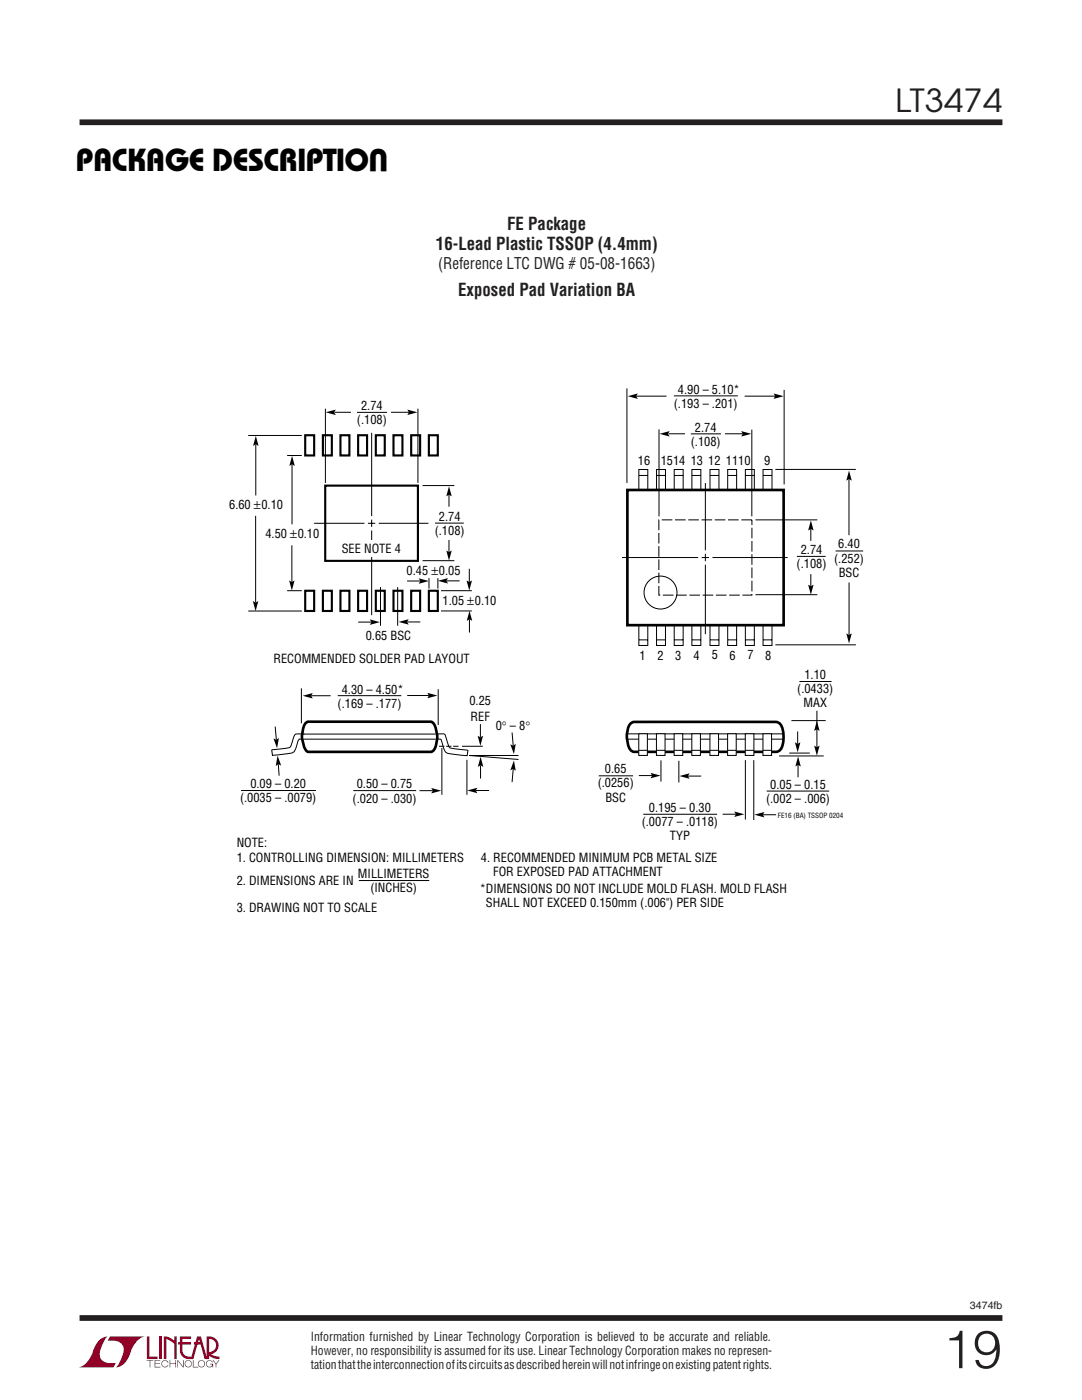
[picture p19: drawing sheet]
<svg xmlns="http://www.w3.org/2000/svg" width="216mm" height="279mm" viewBox="0 0 216 279" stroke-linecap="round" stroke-linejoin="round" font-family="sans-serif">
<defs><g id="words">
<text font-size="10.6" fill="#231f20" x="188.2" y="273">19</text>
<g font-size="6.4">
<text x="77.4" y="29.7" transform="rotate(-180 77.4 29.7)">U</text>
<text x="15.2" y="34.2">PACKAGE DESCRIPTIO</text>
</g>
<text font-size="6.3" fill="#231f20" x="178.6" y="22.4">LT3474</text>
<g font-size="3.5" fill="#231f20">
<text x="101.2" y="46">FE Package</text>
<text x="87" y="49.9">16-Lead Plastic TSSOP (4.4mm)</text>
<text x="91.4" y="59.1">Exposed Pad Variation BA</text>
</g>
<text font-size="3.2" fill="#231f20" x="87.4" y="53.8">(Reference LTC DWG # 05-08-1663)</text>
<g font-size="2.5">
<text x="72.1" y="81.9">2.74</text>
<text x="134.5" y="81.4">(.193 – .201)</text>
<text x="135.3" y="78.6">4.90 – 5.10*</text>
<text x="71.2" y="84.7">(.108)</text>
<text x="137.8" y="89">(.108)</text>
<text x="138.7" y="86.2">2.74</text>
<text x="127.3" y="92.8">16</text>
<text x="131.9" y="92.8">1514 13 12 1110</text>
<text x="152.5" y="92.8">9</text>
<text x="45.7" y="101.7">6.60 ±0.10</text>
<text x="53" y="107.4">4.50 ±0.10</text>
<text x="86.8" y="106.7">(.108)</text>
<text x="87.6" y="103.9">2.74</text>
<text x="68.2" y="110.4">SEE NOTE 4</text>
<text x="159" y="113.3">(.108)</text>
<text x="159.8" y="110.5">2.74</text>
<text x="166.4" y="112.3">(.252)</text>
<text x="167.3" y="109.4">6.40</text>
<text x="81.1" y="114.8">0.45 ±0.05</text>
<text x="167.4" y="115.1">BSC</text>
<text x="88.3" y="120.8">1.05 ±0.10</text>
<text x="73" y="127.7">0.65 BSC</text>
<text x="127.6" y="131.7">1</text>
<text x="131.2" y="131.7">2</text>
<text x="134.7" y="131.7">3</text>
<text x="138.4" y="131.7">4</text>
<text x="142" y="131.6">5</text>
<text x="145.6" y="131.7">6</text>
<text x="149.1" y="131.6">7</text>
<text x="152.7" y="131.7">8</text>
<text x="54.6" y="132.3">RECOMMENDED SOLDER PAD LAYOUT</text>
<text x="160.5" y="135.5">1.10</text>
<text x="67.4" y="141.2">(.169 – .177)</text>
<text x="68.2" y="138.4">4.30 – 4.50*</text>
<text x="93.7" y="140.7">0.25</text>
<text x="93.9" y="143.8">REF</text>
<text x="159.1" y="138.4">(.0433)</text>
<text x="160.3" y="141.2">MAX</text>
<text x="98.9" y="145.7">0° – 8°</text>
<text x="120.7" y="154.3">0.65</text>
<text x="47.9" y="160.1">(.0035 – .0079)</text>
<text x="50" y="157.3">0.09 – 0.20</text>
<text x="70.4" y="160.2">(.020 – .030)</text>
<text x="71.2" y="157.3">0.50 – 0.75</text>
<text x="119.3" y="157.1">(.0256)</text>
<text x="120.8" y="160">BSC</text>
<text x="152.9" y="160.3">(.002 – .006)</text>
<text x="153.7" y="157.4">0.05 – 0.15</text>
<text x="128.1" y="164.9">(.0077 – .0118)</text>
<text x="129.5" y="162.1">0.195 – 0.30</text>
<text x="133.7" y="167.7">TYP</text>
<text x="47.2" y="169.1">NOTE:</text>
<text x="47.2" y="171.9">1. CONTROLLING DIMENSION: MILLIMETERS</text>
<text x="96" y="171.9">4. RECOMMENDED MINIMUM PCB METAL SIZE</text>
<text x="47.2" y="176.7">2. DIMENSIONS ARE IN</text>
<text x="71.4" y="175.3">MILLIMETERS</text>
<text x="73.9" y="178.1">(INCHES)</text>
<text x="95.7" y="178.2">*DIMENSIONS DO NOT INCLUDE MOLD FLASH. MOLD FLASH</text>
<text x="98.4" y="174.8">FOR EXPOSED PAD ATTACHMENT</text>
<text x="47.2" y="182">3. DRAWING NOT TO SCALE</text>
<text x="97" y="181.1">SHALL NOT EXCEED 0.150mm (.006&quot;) PER SIDE</text>
</g>
<g font-size="2.5" fill="#231f20">
<text x="62" y="267.5">Information furnished by Linear Technology Corporation is believed to be accurate and reliable.</text>
<text x="62" y="270.3">However, no responsibility is assumed for its use. Linear Technology Corporation makes no represen-</text>
<text x="62" y="273.2">tation that the interconnection of its circuits as described herein will not infringe on existing patent rights.</text>
</g>
<text font-size="2.1" fill="#231f20" x="193.5" y="261.3">3474fb</text>
<text font-size="1.4" x="155.2" y="163.3">FE16 (BA) TSSOP 0204</text>
</g></defs>
<g fill="#900027">
<path d="M29.3 266.7h.5v4h1.6v.5h-2.1z"/>
<path d="M19.5 267.8a2.58 2.58 0 0 1 2-1.1l-.1 .1a6.2 6.2 0 0 0-1.4 4 2.58 2.58 0 0 0 3.1 1.2l-.5 .9h-6.9a4.9 4.9 0 0 0 3-3.8z"/>
<path d="M21.9 266.7h7a4.9 4.9 0 0 0-3.1 3.8 3.2 3.2 0 0 1-2.7 2.4l.1-.1a6.2 6.2 0 0 0 1.4-4 2.58 2.58 0 0 0-3.1-1.2z"/>
<path d="M31.8 266.7h.5v4.5h-.5z"/>
<path d="M32.7 266.7l1.1 .2 1 .7v-.9h.5v4.5h-.5v-3l-1.6-1v4h-.5z"/>
<path d="M29.3 271.4h1.3v.2h-.6v1.3h-.1v-1.3h-.6z"/>
<path d="M30.9 271.4h1.1v.2h-1v.5h.9v.1h-.9v.6h1v.1h-1.1z"/>
<path d="M33.8 271.4h.2v.7h1v-.7h.1v1.5h-.1v-.7h-1v.7h-.2z"/>
<path d="M35.4 271.4h.1l1 1.3v-1.3h.1v1.5l-1.1-1.3v1.3h-.1z"/>
<path d="M38.5 271.4h.1v1.4h1v.1h-1.1z"/>
<path d="M42.4 271.4h.2l.5 .8 .5-.8h.2l-.6 .9v.6h-.2v-.6z"/>
<path d="M35.9 266.7h2.2v.5h-1.7v.6h1.7v.5h-1.7v1.2a1.32 1.32 0 0 0 1.7 1.2v.5l1.2-4.5h.8l1.1 4.1v-4.1a1.84 1.84 0 0 1 2.4 1.3 1.84 1.84 0 0 1-1.5 2.3l.8 .3 .9 .1v.5l-1.2-.1-1-.6v-.6a1.34 1.34 0 0 0 1.5-1.3 1.34 1.34 0 0 0-1.4-1.4v4h-.9l-.8-2.9h-1.3v-.5h1.2l-.2-.6-1.1 4a2.06 2.06 0 0 1-2.6-1.2l-.1-1.7h-.3v-.5h.3z"/>
<path d="M37 271.7a.72 .72 0 0 1 1.2 .1 .72 .72 0 0 1-.4 1 .72 .72 0 0 1-1-.6h.2a.59 .59 0 0 0 .8 .5 .59 .59 0 0 0 .2-1 .59 .59 0 0 0-1 .2v.3h-.2z"/>
<path d="M39.7 271.7a.72 .72 0 0 1 1.1 .1 .72 .72 0 0 1-.4 1 .72 .72 0 0 1-.9-.6h.1a.59 .59 0 0 0 .9 .5 .59 .59 0 0 0 .1-1 .59 .59 0 0 0-.9 .2l-.1 .3h-.1z"/>
<path d="M41.3 271.7a.72 .72 0 0 1 1.2 .2h-.2a.59 .59 0 0 0-.9-.2 .59 .59 0 0 0 .1 1 .59 .59 0 0 0 .9-.4h-.5v-.1h.6v.7h-.1v-.3a.73 .73 0 0 1-1.1 .1 .73 .73 0 0 1 0-1z"/>
<path d="M32.4 271.7a.71 .71 0 0 1 1.2 .3h-.1a.59 .59 0 0 0-.9-.3 .59 .59 0 0 0 0 .9 .59 .59 0 0 0 .9-.2h.1a.72 .72 0 0 1-1.1 .4 .72 .72 0 0 1-.1-1.1z"/>
</g>
<path d="M15.9 24.4h184.1M15.9 263h184.1" fill="none" stroke="#231f20" stroke-width="1.1" stroke-linecap="butt"/>
<g fill="none" stroke="#000" stroke-width=".2">
<path d="M127.5 93.7h1.8v35.1h-1.8zM127.5 94.9h1.8M131 93.7h1.8v35.1h-1.8zM131.1 94.9h1.7M134.5 93.7h1.8v35.1h-1.8zM134.6 94.9h1.7M138.1 93.7h1.7v35.1h-1.7zM138.1 94.9h1.7M141.7 93.7h1.8v35.1h-1.8zM141.7 94.9h1.8M145.2 93.7h1.8v35.1h-1.8zM145.3 94.9h1.7"/>
<path d="M148.7 93.7h1.8v35.1h-1.8zM148.8 94.9h1.7M152.3 93.7h1.7v35.1h-1.7zM152.3 94.9h1.7M60.1 137.4v6.9M62.1 138.8h3.9M67.4 138.8h12.7M81.3 138.8h4.3M87.4 137.6v7.1M127.5 127.7h1.8M131.1 127.7h1.7M134.6 127.7h1.7"/>
<path d="M138.1 127.7h1.7M141.7 127.7h1.8M145.3 127.7h1.7M148.8 127.7h1.7M152.3 127.7h1.7M48.1 157.8h14.9M54.9 145l.2 2.6M55.5 152.5l.2 2.3M60.5 146.5h26.4M60.7 147.5h26.3M70.5 157.8h12.5M83.7 157.8h2.7"/>
<path d="M87.1 147.5l.9 .1 .2 .7a2.63 2.63 0 0 0 1.2 2.1l3.8 .4M87.1 146.5h1.5a4.5 4.5 0 0 1 .8 2.2l.2 .3a1.23 1.23 0 0 0 1.2 .4l2.5 .3M88.2 149.3v9.3M93.2 151.6v7M93.4 149.7l-.2 1.2M102.2 146.2l.2 2.6M102.4 153.5l-.2 2.6M103.5 150.8h-9.8l9.8 .8"/>
</g>
<path d="M60.4 138.8l2-.5-.3 .6 .3 .5zM85.3 138.3l1.9 .5-1.9 .6 .3-.6zM54.6 147.4l.5 .2 .5-.3-.3 2zM55.4 150.8l.7 2-.6-.3-.5 .4zM86 157.3l2 .5-2 .5 .4-.5zM101.8 148.5l.6 .3 .5-.3-.3 2zM102.5 151.8l.4 2-.5-.3-.6 .2z" fill="#000"/>
<path d="M61.1 144.2l.4-.2h24.4a1.98 1.98 0 0 1 1.2 1.9 4.9 4.9 0 0 1-.7 4l-.5 .2h-24.4a2.58 2.58 0 0 1-1.1-2.2 4.9 4.9 0 0 1 .7-3.7z" fill="none" stroke="#000" stroke-width=".53"/>
<path d="M125.2 97.8h31.2v27h-31.2z" fill="#fff" stroke="#000" stroke-width=".53"/>
<g fill="none" stroke="#000" stroke-width=".2">
<path d="M125.1 77.5v18.9M127 79.1h6M134.5 79h12.7M148.6 79.1h6.3M156.5 77.8v18.9M89.6 98.5v2.6M133.4 86.6h15.1M154.7 93.7h16.1M169.4 95.6v11.2M86.8 104.4h5.7M89.6 107.8v2.4M159 111h5.7"/>
<path d="M161.8 105.3v2.6M161.8 114.6v2.4M169.4 116.2v10.5M154.7 128.7h16.1M159.5 136h6.4M94.9 157.8h2.7M95.9 144.5v2.7M95.9 152.7v2.7M119.5 154.8h6.8M125.3 146.5h30.9M125.3 147.5h30.9M127.5 154.8h2.6"/>
<path d="M131.9 151.7v4.3M135.5 151.8v4.4M137.3 154.9h2.6M148.7 151.7v11.9M150.4 151.7v11.9M153 157.9h12.5M155.5 150.9h8.9M157.5 150.3h4.1M157.9 143.8h6.9M159.2 146v2.5M159.2 152.7v2.4M163 141.8v7.4"/>
<path d="M128.4 162.5h14.7M144.2 162.5h2.6M152.2 162.6h2.7"/>
<circle cx="131.8" cy="118.3" r="3.3"/>
</g>
<g fill="#000">
<path d="M125.3 79.1l2-.6-.4 .6 .4 .5zM154.4 78.5l1.9 .6-1.9 .5 .3-.5zM89.6 97.1l.5 2-.5-.4-.5 .4zM131.6 86.6l2-.6-.3 .6 .3 .5zM147.9 86l2 .6-2 .5 .3-.5zM169.4 93.9l.6 2-.6-.3-.5 .3zM89.1 109.9l.5 .3 .5-.3-.5 1.9zM161.3 116.7l.5 .3 .5-.3-.5 2zM161.8 103.9l.5 2-.5-.3-.5 .3zM168.9 126.4l.5 .3 .6-.3-.6 2zM93.3 157.7l2-.5-.4 .6 .4 .5zM95.3 146.8l.5 .4 .6-.4-.5 2z"/>
<path d="M95.9 151.1l.5 1.9-.5-.3-.5 .3zM129.8 154.2l2 .6-2 .5 .3-.5zM135.6 154.9l2-.6-.3 .6 .3 .5zM158.6 148.1l.6 .4 .5-.4-.5 2zM159.2 151l.6 2-.6-.3-.5 .3zM163 143.9l.5 2-.5-.3-.5 .3zM162.5 148.8l.5 .3 .5-.3-.5 2zM146.5 162l2 .5-2 .5 .3-.5zM150.6 162.6l1.9-.6-.3 .6 .3 .5z"/>
</g>
<path d="M126 144.2l.6-.1h26.8a2.49 2.49 0 0 1 2.4 .6 5.7 5.7 0 0 1 0 4.8 2.59 2.59 0 0 1-2.4 .5h-25.5a2.15 2.15 0 0 1-2.3-.6 5.4 5.4 0 0 1 0-4.8z" fill="none" stroke="#000" stroke-width=".53"/>
<path d="M127.5 146.4h1.7v4.4h-1.7z" fill="#fff" stroke="#000" stroke-width=".2"/>
<path d="M127.5 149.7h1.7" fill="none" stroke="#000" stroke-width=".2"/>
<path d="M131 146.4h1.7v4.4h-1.7z" fill="#fff" stroke="#000" stroke-width=".2"/>
<path d="M131 149.7h1.7" fill="none" stroke="#000" stroke-width=".2"/>
<path d="M134.5 146.4h1.7v4.4h-1.7z" fill="#fff" stroke="#000" stroke-width=".2"/>
<path d="M134.5 149.7h1.7" fill="none" stroke="#000" stroke-width=".2"/>
<path d="M138 146.4h1.8v4.4h-1.8z" fill="#fff" stroke="#000" stroke-width=".2"/>
<path d="M138 149.7h1.8" fill="none" stroke="#000" stroke-width=".2"/>
<path d="M141.7 146.4h1.7v4.4h-1.7z" fill="#fff" stroke="#000" stroke-width=".2"/>
<path d="M141.7 149.7h1.7" fill="none" stroke="#000" stroke-width=".2"/>
<path d="M145.2 146.4h1.7v4.4h-1.7z" fill="#fff" stroke="#000" stroke-width=".2"/>
<path d="M145.2 149.7h1.7" fill="none" stroke="#000" stroke-width=".2"/>
<path d="M148.7 146.4h1.7v4.4h-1.7z" fill="#fff" stroke="#000" stroke-width=".2"/>
<path d="M148.7 149.7h1.7" fill="none" stroke="#000" stroke-width=".2"/>
<path d="M152.2 146.4h1.8v4.4h-1.8z" fill="#fff" stroke="#000" stroke-width=".2"/>
<g fill="none" stroke="#000" stroke-width=".2">
<path d="M49.5 86.9h10.7M51 88.7v10.2M57.3 90.9h2.9M58.3 92.7v11.9M64.9 81.6v14.8M74.2 86.4v36.4M131.5 85.7v17.3M140.7 96.4v30.2M150 85.7v17.3M51 102.9v17.4M57.3 117.9h2.9M58.2 108.8v7.4"/>
<path d="M62.7 104.4h22.8M75.9 117.2v7.7M79.4 117.2v7.7M81.2 116h2.7M85.6 115.4v2.1M87.4 115.4v2.1M88 117.9h6.2M89.1 115.9h2.6M93.6 113.5v2.7M124.1 111.3h33.1M150.8 103.8h12.3M150.8 118.7h12.3"/>
<path d="M49.5 121.9h10.7M71.5 124.2h2.6M81.2 124.1h2.7M88 121.9h6.2M93.7 123.6v2.6M54.2 149.6l.2 1.2M60.6 147.5l-1 .1-.2 .6a2.65 2.65 0 0 1-1.2 2.1l-3.8 .4M60.7 146.5h-1.6a2.14 2.14 0 0 0-.8 1.6 1.12 1.12 0 0 1-1.1 1.2l-2.9 .3M152.2 149.7h1.8M71.6 175.7h14"/>
</g>
<path d="M87.6 148.9h4.2" fill="none" stroke="#000" stroke-width=".2" stroke-dasharray="1.1 .4" stroke-linecap="butt"/>
<path d="M51 87l.6 2-.6-.3-.5 .3zM58.3 91l.5 2-.5-.3-.6 .3zM57.7 115.8l.5 .4 .6-.4-.6 2zM83.6 115.4l1.9 .6-1.9 .5 .3-.5zM87.4 115.9l2-.5-.3 .5 .3 .6zM93.1 115.8l.5 .4 .6-.4-.6 2zM50.5 120l.5 .3 .5-.3-.5 1.9zM73.8 123.6l2 .6-2 .5 .3-.5zM79.6 124.1l1.9-.5-.3 .5 .3 .6zM93.7 121.9l.5 2-.5-.3-.6 .3z" fill="#000"/>
<g fill="none" stroke="#000" stroke-width=".42">
<path d="M60.9 86.9h1.8v4h-1.8zM64.4 86.9h1.8v4h-1.8zM64.9 96.9h18.5v15h-18.5zM67.9 86.9h1.8v4h-1.8zM71.5 86.9h1.7v4h-1.7zM75 86.9h1.8v4h-1.8zM78.5 86.9h1.8v4h-1.8zM82 86.9h1.8v4h-1.8zM85.6 86.9h1.8v4h-1.8zM60.9 117.9h1.8v4h-1.8zM64.4 117.9h1.8v4h-1.8zM67.9 117.9h1.8v4h-1.8z"/>
<path d="M71.5 117.9h1.7v4h-1.7zM75 117.9h1.8v4h-1.8zM78.5 117.9h1.8v4h-1.8zM82 117.9h1.8v4h-1.8zM85.6 117.9h1.8v4h-1.8z"/>
</g>
<path d="M131.5 103.8h18.5v15h-18.5z" fill="none" stroke="#000" stroke-width=".2" stroke-dasharray="2.1 .5" stroke-linecap="butt"/>
<path d="M73.1 103.3h2.1v2.2h-2.1zM139.7 110.2h2.1v2.1h-2.1z" fill="none" stroke="#fff" stroke-width=".71" stroke-linecap="butt"/>
<path d="M136.8 85.9h7.8v1.5h-7.8z" fill="#fff"/>
<path d="M66.8 82.3h15.1M137.8 86.6h6" fill="none" stroke="#000" stroke-width=".2"/>
<path d="M65 82.3l2-.6-.3 .6 .3 .5zM81.3 81.7l2 .6-2 .5 .3-.5z" fill="#000"/>
<path d="M70.2 81.6h7.8v1.5h-7.8z" fill="#fff"/>
<path d="M71.2 82.3h6" fill="none" stroke="#000" stroke-width=".2"/>
<path d="M73.5 107.8h1.2v3.3h-1.2z" fill="#fff"/>
<path d="M83.4 81.6v14.8M84.3 96.9h6.4M84.3 111.9h6.4M166.7 110h5.5M92.2 148.9h4.1" fill="none" stroke="#000" stroke-width=".2"/>
<use href="#words"/>
</svg>
